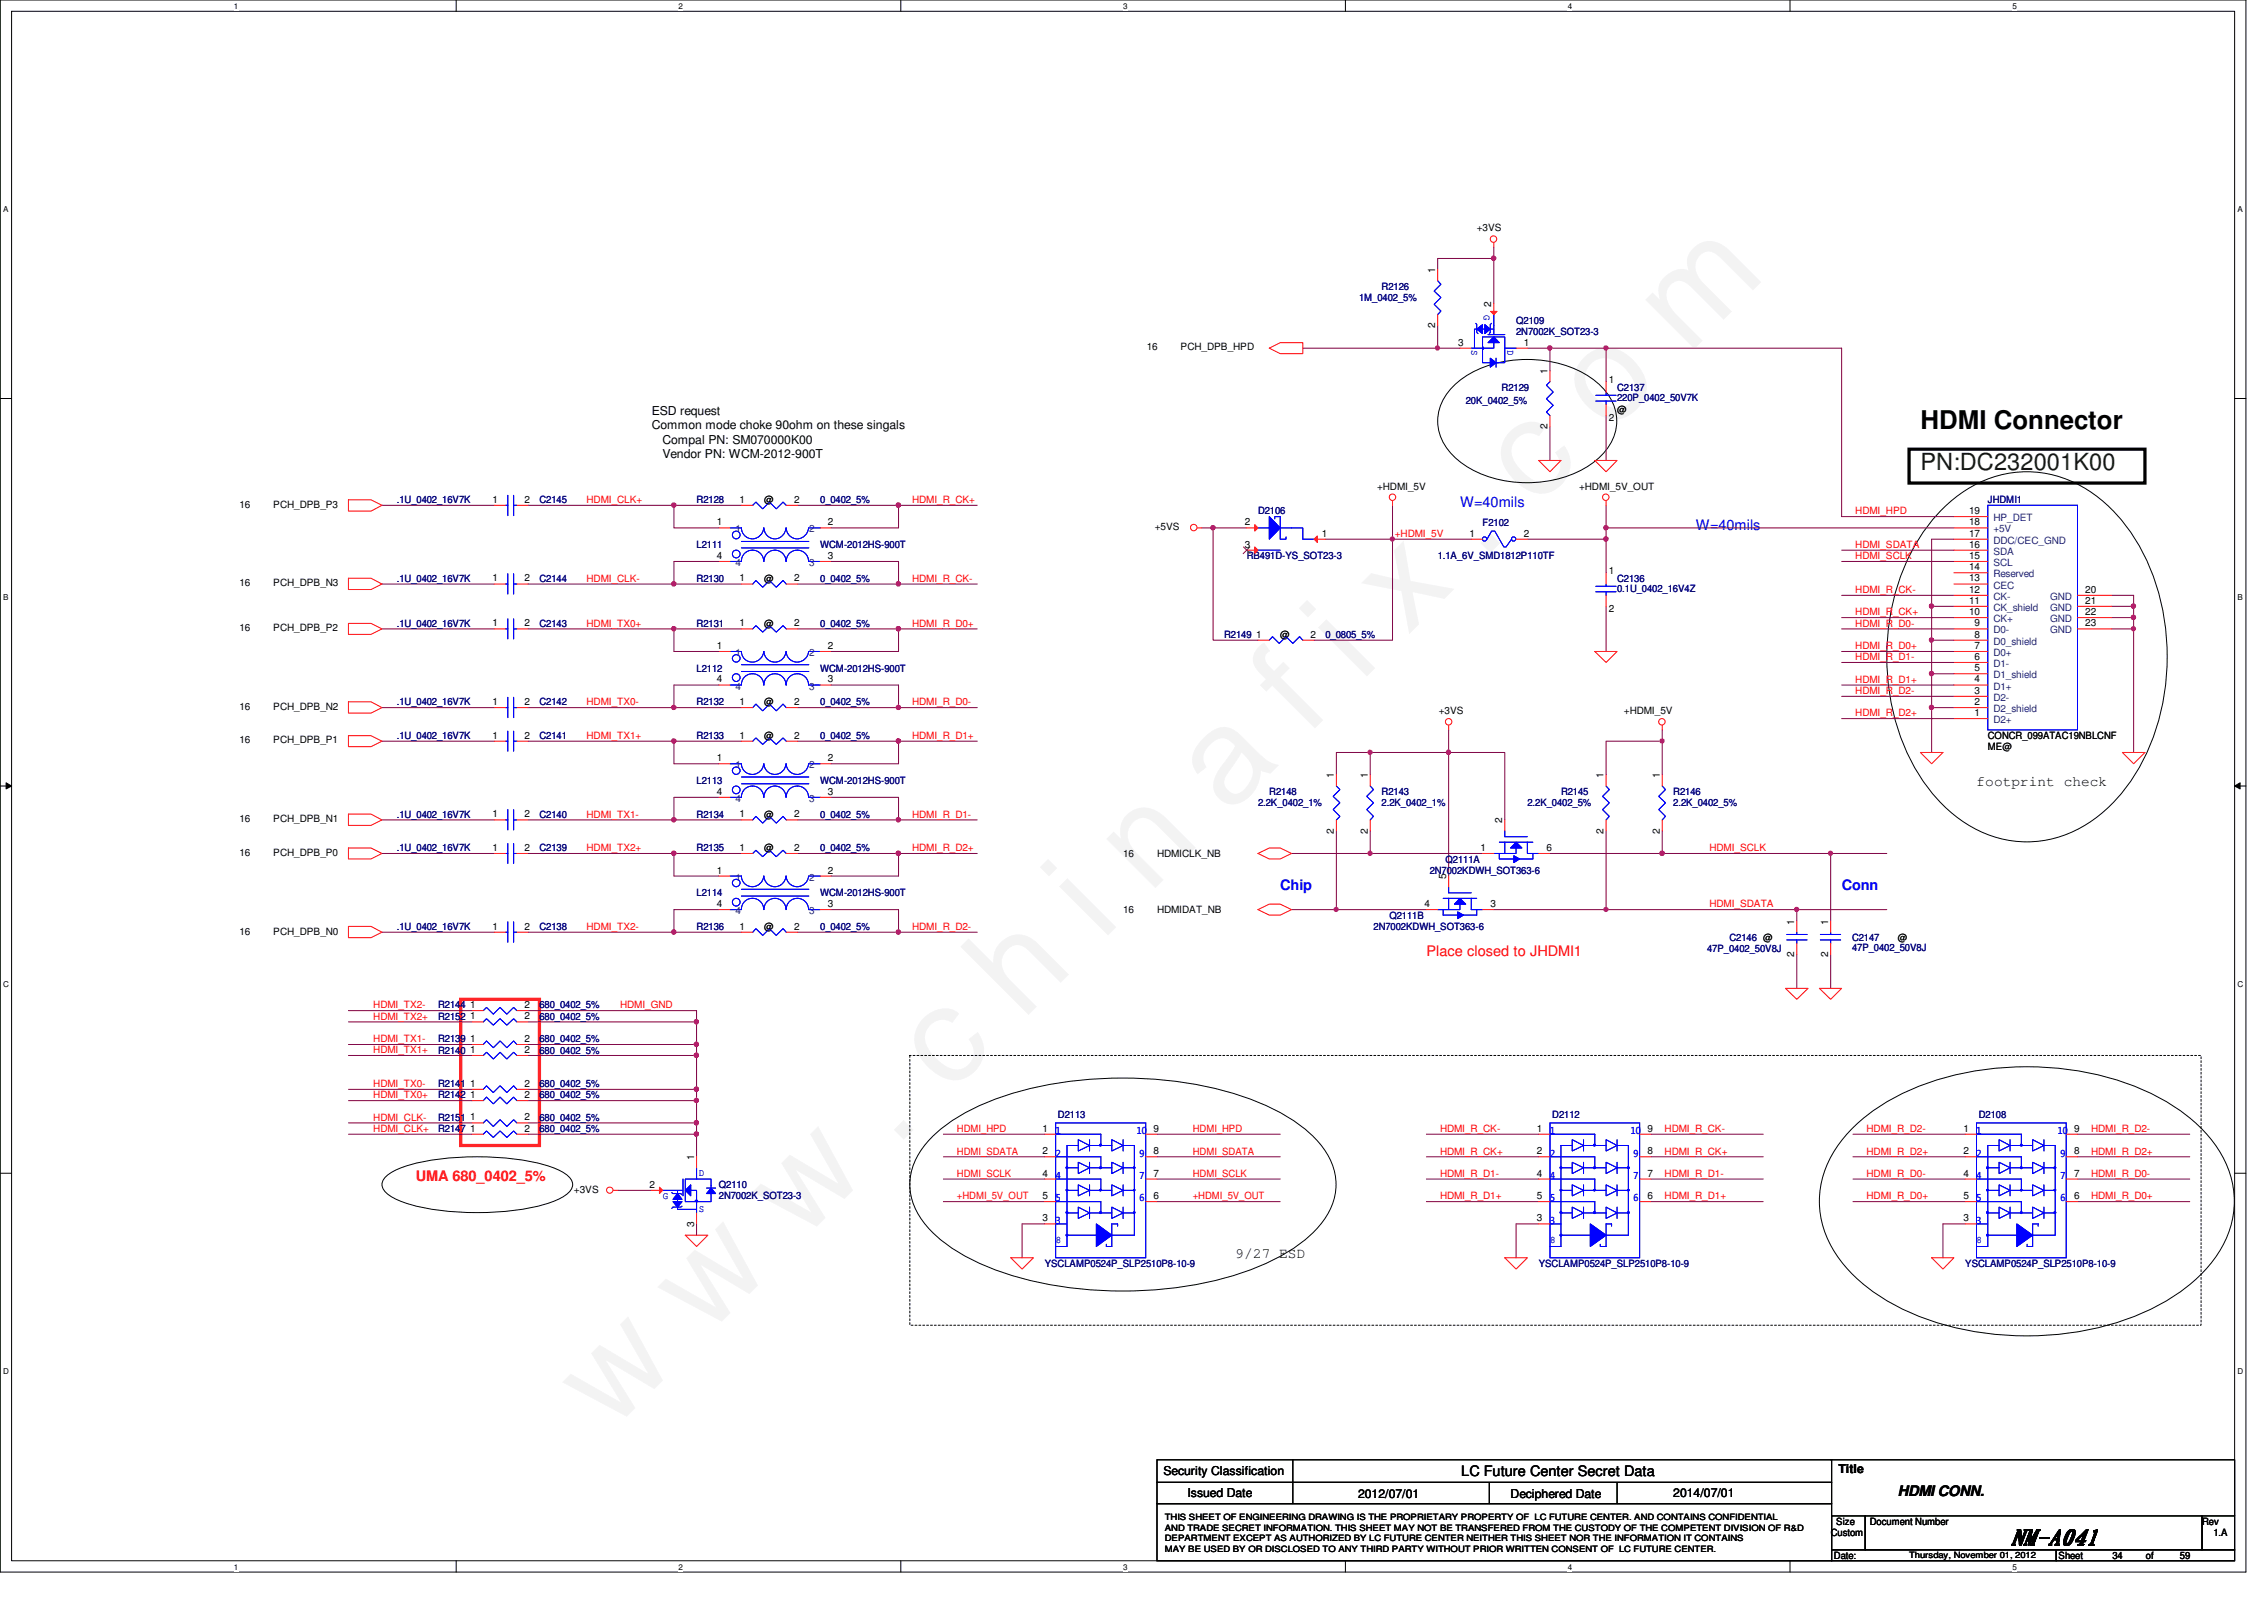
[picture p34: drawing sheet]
<svg xmlns="http://www.w3.org/2000/svg" width="297mm" height="210mm" viewBox="0 0 297 210" stroke-linecap="round" stroke-linejoin="round" font-family="sans-serif">
<defs><g id="words">
<text font-size="17.6" fill="#f0f" x="80.1" y="188" transform="rotate(-45 80.1 188)">w w w . c h i n a f i x . c o m</text>
<text font-size="3.4" x="252" y="56.2">HDMI Connector</text>
<text font-size="3.1" fill="#004000" x="252" y="61.7">PN:DC232001K00</text>
<text font-size="2.8" x="263.7" y="202.7">NM-A041</text>
<g font-size="1.9" fill="#00f">
<text x="191.6" y="66.5">W=40mils</text>
<text x="222.5" y="69.5">W=40mils</text>
<text x="168" y="116.7">Chip</text>
<text x="241.6" y="116.7">Conn</text>
</g>
<g font-size="1.9">
<text x="259.3" y="103.1">footprint check</text>
<text x="162.1" y="165">9/27 ESD</text>
<text x="191.7" y="193.7">LC Future Center Secret Data</text>
<text x="249" y="196.2">HDMI CONN.</text>
</g>
<g font-size="1.9" fill="#f00">
<text x="187.2" y="125.4">Place closed to JHDMI1</text>
<text x="54.6" y="155">UMA 680_0402_5%</text>
</g>
<g font-size="1.6">
<text x="85.5" y="54.5">ESD request</text>
<text x="85.5" y="56.3">Common mode choke 90ohm on these singals</text>
<text x="86.9" y="58.2">Compal PN: SM070000K00</text>
<text x="86.9" y="60.1">Vendor PN: WCM-2012-900T</text>
<text x="152.7" y="193.5">Security Classification</text>
<text x="155.8" y="196.3">Issued Date</text>
<text x="178.2" y="196.5">2012/07/01</text>
<text x="198.2" y="196.5">Deciphered Date</text>
<text x="219.5" y="196.3">2014/07/01</text>
<text x="241.2" y="193.2">Title</text>
</g>
<g font-size="1.3">
<text x="188.3" y="35.8" transform="rotate(-90 188.3 35.8)">1</text>
<text x="193.8" y="30.4">+3VS</text>
<text x="195.7" y="40.3" transform="rotate(-90 195.7 40.3)">2</text>
<text x="150.4" y="46">16</text>
<text x="154.9" y="46">PCH_DPB_HPD</text>
<text x="188.3" y="43.1" transform="rotate(-90 188.3 43.1)">2</text>
<text x="191.3" y="45.3">3</text>
<text x="199.9" y="45.3">1</text>
<text x="203" y="49.1" transform="rotate(-90 203 49.1)">1</text>
<text x="211.1" y="50.2">1</text>
<text x="203" y="56.3" transform="rotate(-90 203 56.3)">2</text>
<text x="211.1" y="55.2">2</text>
<text x="212.2" y="54.2">@</text>
<text x="64.6" y="66">1</text>
<text x="68.8" y="66">2</text>
<text x="97" y="66">1</text>
<text x="100.2" y="66">@</text>
<text x="104.2" y="66">2</text>
<text x="180.7" y="64.3">+HDMI_5V</text>
<text x="207.2" y="64.3">+HDMI_5V_OUT</text>
<text x="31.4" y="66.6">16</text>
<text x="35.9" y="66.6">PCH_DPB_P3</text>
<text x="94.1" y="68.9">1</text>
<text x="108.6" y="68.9">2</text>
<text x="151.5" y="69.6">+5VS</text>
<text x="163.3" y="68.9">2</text>
<text x="163.3" y="71.8">3</text>
<text x="173.4" y="70.4">1</text>
<text x="192.8" y="70.4">1</text>
<text x="199.9" y="70.4">2</text>
<text x="258.4" y="71.8">16</text>
<text x="258.4" y="70.4">17</text>
<text x="258.4" y="68.9">18</text>
<text x="258.4" y="67.4">19</text>
<text x="31.4" y="76.9">16</text>
<text x="35.9" y="76.9">PCH_DPB_N3</text>
<text x="64.6" y="76.3">1</text>
<text x="68.8" y="76.3">2</text>
<text x="94.1" y="73.3">4</text>
<text x="97" y="76.3">1</text>
<text x="100.2" y="76.3">@</text>
<text x="104.2" y="76.3">2</text>
<text x="108.6" y="73.3">3</text>
<text x="211.1" y="75.3">1</text>
<text x="258.4" y="77.8">12</text>
<text x="258.4" y="76.3">13</text>
<text x="258.4" y="74.8">14</text>
<text x="258.4" y="73.3">15</text>
<text x="273.6" y="77.8">20</text>
<text x="31.4" y="82.8">16</text>
<text x="35.9" y="82.8">PCH_DPB_P2</text>
<text x="64.6" y="82.2">1</text>
<text x="68.8" y="82.2">2</text>
<text x="97" y="82.2">1</text>
<text x="100.2" y="82.2">@</text>
<text x="104.2" y="82.2">2</text>
<text x="164.8" y="83.7">1</text>
<text x="168" y="83.7">@</text>
<text x="172" y="83.7">2</text>
<text x="211.1" y="80.3">2</text>
<text x="258.4" y="80.7">10</text>
<text x="258.4" y="79.2">11</text>
<text x="259.1" y="83.7">8</text>
<text x="259.1" y="82.2">9</text>
<text x="273.6" y="79.2">21</text>
<text x="273.6" y="80.7">22</text>
<text x="273.6" y="82.2">23</text>
<text x="94.1" y="85.1">1</text>
<text x="94.1" y="89.5">4</text>
<text x="108.6" y="89.5">3</text>
<text x="108.6" y="85.1">2</text>
<text x="259.1" y="89.5">4</text>
<text x="259.1" y="88.1">5</text>
<text x="259.1" y="86.6">6</text>
<text x="259.1" y="85.1">7</text>
<text x="31.4" y="93.1">16</text>
<text x="35.9" y="93.1">PCH_DPB_N2</text>
<text x="64.6" y="92.5">1</text>
<text x="68.8" y="92.5">2</text>
<text x="97" y="92.5">1</text>
<text x="100.2" y="92.5">@</text>
<text x="104.2" y="92.5">2</text>
<text x="188.8" y="93.7">+3VS</text>
<text x="213.1" y="93.7">+HDMI_5V</text>
<text x="259.1" y="93.9">1</text>
<text x="259.1" y="92.5">2</text>
<text x="259.1" y="91">3</text>
<text x="31.4" y="97.5">16</text>
<text x="35.9" y="97.5">PCH_DPB_P1</text>
<text x="64.6" y="96.9">1</text>
<text x="68.8" y="96.9">2</text>
<text x="94.1" y="99.9">1</text>
<text x="97" y="96.9">1</text>
<text x="100.2" y="96.9">@</text>
<text x="104.2" y="96.9">2</text>
<text x="108.6" y="99.9">2</text>
<text x="260.8" y="98.4">ME@</text>
<text x="260.8" y="96.9">CONCR_099ATAC19NBLCNF</text>
<text x="31.4" y="107.9">16</text>
<text x="35.9" y="107.9">PCH_DPB_N1</text>
<text x="64.6" y="107.2">1</text>
<text x="68.8" y="107.2">2</text>
<text x="94.1" y="104.3">4</text>
<text x="97" y="107.2">1</text>
<text x="100.2" y="107.3">@</text>
<text x="104.2" y="107.2">2</text>
<text x="108.6" y="104.3">3</text>
<text x="175" y="102.1" transform="rotate(-90 175 102.1)">1</text>
<text x="179.4" y="102.1" transform="rotate(-90 179.4 102.1)">1</text>
<text x="197.1" y="108" transform="rotate(-90 197.1 108)">2</text>
<text x="210.4" y="102.1" transform="rotate(-90 210.4 102.1)">1</text>
<text x="217.8" y="102.1" transform="rotate(-90 217.8 102.1)">1</text>
<text x="31.4" y="112.3">16</text>
<text x="35.9" y="112.3">PCH_DPB_P0</text>
<text x="64.6" y="111.6">1</text>
<text x="68.8" y="111.6">2</text>
<text x="97" y="111.6">1</text>
<text x="100.2" y="111.7">@</text>
<text x="104.2" y="111.6">2</text>
<text x="147.4" y="112.4">16</text>
<text x="151.8" y="112.4">HDMICLK_NB</text>
<text x="175" y="109.3" transform="rotate(-90 175 109.3)">2</text>
<text x="179.4" y="109.3" transform="rotate(-90 179.4 109.3)">2</text>
<text x="194.3" y="111.6">1</text>
<text x="202.9" y="111.6">6</text>
<text x="210.4" y="109.3" transform="rotate(-90 210.4 109.3)">2</text>
<text x="217.8" y="109.3" transform="rotate(-90 217.8 109.3)">2</text>
<text x="94.1" y="114.6">1</text>
<text x="94.1" y="119">4</text>
<text x="108.6" y="119">3</text>
<text x="108.6" y="114.6">2</text>
<text x="147.4" y="119.8">16</text>
<text x="151.8" y="119.8">HDMIDAT_NB</text>
<text x="186.9" y="119">4</text>
<text x="189.7" y="115.4" transform="rotate(-90 189.7 115.4)">5</text>
<text x="195.5" y="119">3</text>
<text x="31.4" y="122.6">16</text>
<text x="35.9" y="122.6">PCH_DPB_N0</text>
<text x="64.6" y="122">1</text>
<text x="68.8" y="122">2</text>
<text x="97" y="122">1</text>
<text x="100.2" y="122">@</text>
<text x="104.2" y="122">2</text>
<text x="235.4" y="125.5" transform="rotate(-90 235.4 125.5)">2</text>
<text x="235.4" y="121.3" transform="rotate(-90 235.4 121.3)">1</text>
<text x="239.9" y="125.5" transform="rotate(-90 239.9 125.5)">2</text>
<text x="239.9" y="121.3" transform="rotate(-90 239.9 121.3)">1</text>
<text x="249" y="123.5">@</text>
<text x="61.7" y="132.2">1</text>
<text x="61.7" y="136.7">1</text>
<text x="61.7" y="133.7">1</text>
<text x="68.8" y="132.2">2</text>
<text x="68.8" y="136.7">2</text>
<text x="68.8" y="133.7">2</text>
<text x="61.7" y="138.1">1</text>
<text x="61.7" y="142.6">1</text>
<text x="68.8" y="138.1">2</text>
<text x="68.8" y="142.6">2</text>
<text x="61.7" y="148.5">1</text>
<text x="61.7" y="144.1">1</text>
<text x="61.7" y="147">1</text>
<text x="68.8" y="148.5">2</text>
<text x="68.8" y="144.1">2</text>
<text x="68.8" y="147">2</text>
<text x="136.8" y="148.5">1</text>
<text x="151.3" y="148.5">9</text>
<text x="201.6" y="148.5">1</text>
<text x="216.2" y="148.5">9</text>
<text x="257.6" y="148.5">1</text>
<text x="272.1" y="148.5">9</text>
<text x="85.2" y="155.8">2</text>
<text x="91.1" y="152.2" transform="rotate(-90 91.1 152.2)">1</text>
<text x="136.8" y="154.3">4</text>
<text x="136.8" y="151.4">2</text>
<text x="151.3" y="154.3">7</text>
<text x="151.3" y="151.4">8</text>
<text x="201.6" y="154.3">4</text>
<text x="201.6" y="151.4">2</text>
<text x="216.2" y="154.3">7</text>
<text x="216.2" y="151.4">8</text>
<text x="257.6" y="154.3">4</text>
<text x="257.6" y="151.4">2</text>
<text x="272.1" y="154.3">7</text>
<text x="272.1" y="151.4">8</text>
<text x="75.3" y="156.5">+3VS</text>
<text x="91.1" y="160.9" transform="rotate(-90 91.1 160.9)">3</text>
<text x="136.8" y="157.3">5</text>
<text x="136.8" y="160.2">3</text>
<text x="151.3" y="157.3">6</text>
<text x="201.6" y="157.3">5</text>
<text x="201.6" y="160.2">3</text>
<text x="216.2" y="157.3">6</text>
<text x="257.6" y="157.3">5</text>
<text x="257.6" y="160.2">3</text>
<text x="272.1" y="157.3">6</text>
<text x="240.2" y="201.5">Custom</text>
<text x="240.9" y="200.1">Size</text>
<text x="245.3" y="200.1">Document Number</text>
<text x="288.9" y="200.1">Rev</text>
<text x="290.4" y="201.5">1.A</text>
<text x="240.6" y="204.5">Date:</text>
<text x="270.1" y="204.5">Sheet</text>
<text x="277.2" y="204.5">34</text>
<text x="281.6" y="204.5">of</text>
<text x="286" y="204.5">59</text>
</g>
<g font-size="1.3" fill="#000080">
<text x="178.3" y="39.5">1M_0402_5%</text>
<text x="181.3" y="38">R2126</text>
<text x="198.9" y="42.5">Q2109</text>
<text x="198.9" y="43.9">2N7002K_SOT23-3</text>
<text x="192.3" y="53">20K_0402_5%</text>
<text x="197" y="51.3">R2129</text>
<text x="212.2" y="51.3">C2137</text>
<text x="212.2" y="52.6">220P_0402_50V7K</text>
<text x="52.1" y="66">.1U_0402_16V7K</text>
<text x="70.8" y="66">C2145</text>
<text x="91.4" y="66">R2128</text>
<text x="107.6" y="66">0_0402_5%</text>
<text x="260.8" y="66">JHDMI1</text>
<text x="91.4" y="71.9">L2111</text>
<text x="107.6" y="71.9">WCM-2012HS-900T</text>
<text x="165.1" y="67.5">D2106</text>
<text x="194.5" y="69">F2102</text>
<text x="52.1" y="76.3">.1U_0402_16V7K</text>
<text x="70.8" y="76.3">C2144</text>
<text x="91.4" y="76.3">R2130</text>
<text x="107.6" y="76.3">0_0402_5%</text>
<text x="163.6" y="73.4">RB491D-YS_SOT23-3</text>
<text x="188.6" y="73.4">1.1A_6V_SMD1812P110TF</text>
<text x="212.2" y="76.3">C2136</text>
<text x="212.2" y="77.6">0.1U_0402_16V4Z</text>
<text x="52.1" y="82.2">.1U_0402_16V7K</text>
<text x="70.8" y="82.2">C2143</text>
<text x="91.4" y="82.2">R2131</text>
<text x="107.6" y="82.2">0_0402_5%</text>
<text x="160.6" y="83.7">R2149</text>
<text x="173.9" y="83.7">0_0805_5%</text>
<text x="91.4" y="88.1">L2112</text>
<text x="107.6" y="88.1">WCM-2012HS-900T</text>
<text x="52.1" y="92.5">.1U_0402_16V7K</text>
<text x="70.8" y="92.5">C2142</text>
<text x="91.4" y="92.5">R2132</text>
<text x="107.6" y="92.5">0_0402_5%</text>
<text x="52.1" y="96.9">.1U_0402_16V7K</text>
<text x="70.8" y="96.9">C2141</text>
<text x="91.4" y="96.9">R2133</text>
<text x="107.6" y="96.9">0_0402_5%</text>
<text x="52.1" y="107.3">.1U_0402_16V7K</text>
<text x="70.8" y="107.3">C2140</text>
<text x="91.4" y="107.3">R2134</text>
<text x="91.4" y="102.8">L2113</text>
<text x="107.6" y="107.3">0_0402_5%</text>
<text x="107.6" y="102.8">WCM-2012HS-900T</text>
<text x="165.1" y="105.8">2.2K_0402_1%</text>
<text x="166.5" y="104.3">R2148</text>
<text x="181.3" y="104.3">R2143</text>
<text x="181.3" y="105.8">2.2K_0402_1%</text>
<text x="200.4" y="105.8">2.2K_0402_5%</text>
<text x="204.8" y="104.3">R2145</text>
<text x="219.5" y="104.3">R2146</text>
<text x="219.5" y="105.8">2.2K_0402_5%</text>
<text x="52.1" y="111.7">.1U_0402_16V7K</text>
<text x="70.8" y="111.7">C2139</text>
<text x="91.4" y="111.7">R2135</text>
<text x="107.6" y="111.7">0_0402_5%</text>
<text x="189.6" y="113.2">Q2111A</text>
<text x="91.4" y="117.6">L2114</text>
<text x="107.6" y="117.6">WCM-2012HS-900T</text>
<text x="187.6" y="114.6">2N7002KDWH_SOT363-6</text>
<text x="52.1" y="122">.1U_0402_16V7K</text>
<text x="70.8" y="122">C2138</text>
<text x="91.4" y="122">R2136</text>
<text x="107.6" y="122">0_0402_5%</text>
<text x="180.2" y="122">2N7002KDWH_SOT363-6</text>
<text x="182.3" y="120.5">Q2111B</text>
<text x="224" y="124.9">47P_0402_50V8J</text>
<text x="226.9" y="123.5">C2146 @</text>
<text x="243" y="123.5">C2147</text>
<text x="243" y="124.8">47P_0402_50V8J</text>
<text x="57.5" y="132.3">R2144</text>
<text x="57.5" y="136.7">R2139</text>
<text x="57.5" y="133.8">R2152</text>
<text x="70.8" y="132.3">680_0402_5%</text>
<text x="70.8" y="136.7">680_0402_5%</text>
<text x="70.8" y="133.8">680_0402_5%</text>
<text x="57.5" y="138.2">R2140</text>
<text x="57.5" y="142.6">R2141</text>
<text x="70.8" y="138.2">680_0402_5%</text>
<text x="70.8" y="142.6">680_0402_5%</text>
<text x="57.5" y="148.5">R2147</text>
<text x="57.5" y="144.1">R2142</text>
<text x="57.5" y="147">R2151</text>
<text x="70.8" y="148.5">680_0402_5%</text>
<text x="70.8" y="144.1">680_0402_5%</text>
<text x="70.8" y="147">680_0402_5%</text>
<text x="138.8" y="146.7">D2113</text>
<text x="203.7" y="146.7">D2112</text>
<text x="259.6" y="146.7">D2108</text>
<text x="94.3" y="155.9">Q2110</text>
<text x="94.3" y="157.4">2N7002K_SOT23-3</text>
<text x="137.1" y="166.2">YSCLAMP0524P_SLP2510P8-10-9</text>
<text x="201.9" y="166.2">YSCLAMP0524P_SLP2510P8-10-9</text>
<text x="257.8" y="166.2">YSCLAMP0524P_SLP2510P8-10-9</text>
</g>
<g font-size="1.3" fill="#00f">
<text x="194.7" y="41.3" transform="rotate(90 194.7 41.3)">G</text>
<text x="193.1" y="46" transform="rotate(90 193.1 46)">S</text>
<text x="197.8" y="46" transform="rotate(90 197.8 46)">D</text>
<text x="138.5" y="148.8">1</text>
<text x="149.2" y="148.8">10</text>
<text x="203.4" y="148.8">1</text>
<text x="214" y="148.8">10</text>
<text x="259.3" y="148.8">1</text>
<text x="270" y="148.8">10</text>
<text x="91.7" y="154.3">D</text>
<text x="138.5" y="154.6">4</text>
<text x="138.5" y="151.7">2</text>
<text x="149.5" y="154.6">7</text>
<text x="149.5" y="151.7">9</text>
<text x="203.4" y="154.6">4</text>
<text x="203.4" y="151.7">2</text>
<text x="214.3" y="154.6">7</text>
<text x="214.3" y="151.7">9</text>
<text x="259.3" y="154.6">4</text>
<text x="259.3" y="151.7">2</text>
<text x="270.3" y="154.6">7</text>
<text x="270.3" y="151.7">9</text>
<text x="86.9" y="157.4">G</text>
<text x="91.7" y="159">S</text>
<text x="138.5" y="157.6">5</text>
<text x="138.5" y="160.6">3</text>
<text x="149.5" y="157.6">6</text>
<text x="203.4" y="157.6">5</text>
<text x="203.4" y="160.6">3</text>
<text x="214.3" y="157.6">6</text>
<text x="259.3" y="157.6">5</text>
<text x="259.3" y="160.6">3</text>
<text x="270.3" y="157.6">6</text>
<text x="138.5" y="163.1">8</text>
<text x="203.4" y="163.1">8</text>
<text x="259.3" y="163.1">8</text>
</g>
<g font-size="1.3" fill="#f00">
<text x="77" y="66">HDMI_CLK+</text>
<text x="119.7" y="66">HDMI_R_CK+</text>
<text x="183" y="70.4">+HDMI_5V</text>
<text x="243.4" y="67.5">HDMI_HPD</text>
<text x="243.4" y="71.9">HDMI_SDATA</text>
<text x="77" y="76.3">HDMI_CLK-</text>
<text x="119.7" y="76.3">HDMI_R_CK-</text>
<text x="243.4" y="77.8">HDMI_R_CK-</text>
<text x="243.4" y="73.4">HDMI_SCLK</text>
<text x="77" y="82.2">HDMI_TX0+</text>
<text x="119.7" y="82.2">HDMI_R_D0+</text>
<text x="243.4" y="80.7">HDMI_R_CK+</text>
<text x="243.4" y="82.2">HDMI_R_D0-</text>
<text x="243.4" y="85.2">HDMI_R_D0+</text>
<text x="243.4" y="89.6">HDMI_R_D1+</text>
<text x="243.4" y="86.6">HDMI_R_D1-</text>
<text x="77" y="92.5">HDMI_TX0-</text>
<text x="119.7" y="92.5">HDMI_R_D0-</text>
<text x="243.4" y="94">HDMI_R_D2+</text>
<text x="243.4" y="91.1">HDMI_R_D2-</text>
<text x="77" y="96.9">HDMI_TX1+</text>
<text x="119.7" y="96.9">HDMI_R_D1+</text>
<text x="77" y="107.3">HDMI_TX1-</text>
<text x="119.7" y="107.3">HDMI_R_D1-</text>
<text x="77" y="111.7">HDMI_TX2+</text>
<text x="119.7" y="111.7">HDMI_R_D2+</text>
<text x="224.3" y="111.7">HDMI_SCLK</text>
<text x="224.3" y="119">HDMI_SDATA</text>
<text x="77" y="122">HDMI_TX2-</text>
<text x="119.7" y="122">HDMI_R_D2-</text>
<text x="49" y="136.7">HDMI_TX1-</text>
<text x="49" y="133.8">HDMI_TX2+</text>
<text x="49" y="132.3">HDMI_TX2-</text>
<text x="81.4" y="132.3">HDMI_GND</text>
<text x="49" y="142.6">HDMI_TX0-</text>
<text x="49" y="138.2">HDMI_TX1+</text>
<text x="49" y="148.5">HDMI_CLK+</text>
<text x="49" y="147">HDMI_CLK-</text>
<text x="49" y="144.1">HDMI_TX0+</text>
<text x="125.6" y="148.5">HDMI_HPD</text>
<text x="156.5" y="148.5">HDMI_HPD</text>
<text x="188.9" y="148.5">HDMI_R_CK-</text>
<text x="218.4" y="148.5">HDMI_R_CK-</text>
<text x="244.9" y="148.5">HDMI_R_D2-</text>
<text x="274.4" y="148.5">HDMI_R_D2-</text>
<text x="125.6" y="151.5">HDMI_SDATA</text>
<text x="125.6" y="154.4">HDMI_SCLK</text>
<text x="156.5" y="151.5">HDMI_SDATA</text>
<text x="156.5" y="154.4">HDMI_SCLK</text>
<text x="188.9" y="151.5">HDMI_R_CK+</text>
<text x="188.9" y="154.4">HDMI_R_D1-</text>
<text x="218.4" y="151.5">HDMI_R_CK+</text>
<text x="218.4" y="154.4">HDMI_R_D1-</text>
<text x="244.9" y="154.4">HDMI_R_D0-</text>
<text x="244.9" y="151.5">HDMI_R_D2+</text>
<text x="274.4" y="154.4">HDMI_R_D0-</text>
<text x="274.4" y="151.5">HDMI_R_D2+</text>
<text x="125.6" y="157.4">+HDMI_5V_OUT</text>
<text x="156.5" y="157.4">+HDMI_5V_OUT</text>
<text x="188.9" y="157.4">HDMI_R_D1+</text>
<text x="218.4" y="157.4">HDMI_R_D1+</text>
<text x="244.9" y="157.4">HDMI_R_D0+</text>
<text x="274.4" y="157.4">HDMI_R_D0+</text>
</g>
<g font-size="1.3" fill="#004080">
<text x="96.5" y="69.8">1</text>
<text x="106.2" y="69.8">2</text>
<text x="261.5" y="71.3">DDC/CEC_GND</text>
<text x="261.5" y="69.8">+5V</text>
<text x="261.5" y="68.4">HP_DET</text>
<text x="96.5" y="74.3">4</text>
<text x="106.2" y="74.3">3</text>
<text x="261.5" y="77.2">CEC</text>
<text x="261.5" y="75.7">Reserved</text>
<text x="261.5" y="74.3">SCL</text>
<text x="261.5" y="72.8">SDA</text>
<text x="261.5" y="83.1">D0-</text>
<text x="261.5" y="81.6">CK+</text>
<text x="261.5" y="80.1">CK_shield</text>
<text x="261.5" y="78.7">CK-</text>
<text x="269" y="78.7">GND</text>
<text x="269" y="80.1">GND</text>
<text x="269" y="81.6">GND</text>
<text x="269" y="83.1">GND</text>
<text x="96.5" y="86.1">1</text>
<text x="106.2" y="86.1">2</text>
<text x="261.5" y="89">D1_shield</text>
<text x="261.5" y="87.5">D1-</text>
<text x="261.5" y="86.1">D0+</text>
<text x="261.5" y="84.6">D0_shield</text>
<text x="96.5" y="90.5">4</text>
<text x="106.2" y="90.5">3</text>
<text x="261.5" y="94.9">D2+</text>
<text x="261.5" y="93.4">D2_shield</text>
<text x="261.5" y="91.9">D2-</text>
<text x="261.5" y="90.5">D1+</text>
<text x="96.5" y="100.8">1</text>
<text x="106.2" y="100.8">2</text>
<text x="96.5" y="105.2">4</text>
<text x="106.2" y="105.2">3</text>
<text x="96.5" y="115.5">1</text>
<text x="96.5" y="119.9">4</text>
<text x="106.2" y="119.9">3</text>
<text x="106.2" y="115.5">2</text>
</g>
<g font-size="1.1">
<text x="30.7" y="1.1">1</text>
<text x="89" y="1.1">2</text>
<text x="147.4" y="1.1">3</text>
<text x="205.7" y="1.1">4</text>
<text x="264" y="1.1">5</text>
<text x=".4" y="27.9">A</text>
<text x="293.6" y="27.9">A</text>
<text x=".4" y="78.7">B</text>
<text x="293.6" y="78.7">B</text>
<text x=".4" y="129.5">C</text>
<text x="293.6" y="129.5">C</text>
<text x=".4" y="180.3">D</text>
<text x="293.6" y="180.3">D</text>
<text x="152.8" y="202.2">DEPARTMENT EXCEPT AS AUTHORIZED BY LC FUTURE CENTER NEITHER THIS SHEET NOR THE INFORMATION IT CONTAINS</text>
<text x="152.8" y="203.6">MAY BE USED BY OR DISCLOSED TO ANY THIRD PARTY WITHOUT PRIOR WRITTEN CONSENT OF LC FUTURE CENTER.</text>
<text x="152.8" y="199.4">THIS SHEET OF ENGINEERING DRAWING IS THE PROPRIETARY PROPERTY OF LC FUTURE CENTER. AND CONTAINS CONFIDENTIAL</text>
<text x="152.8" y="200.8">AND TRADE SECRET INFORMATION. THIS SHEET MAY NOT BE TRANSFERED FROM THE CUSTODY OF THE COMPETENT DIVISION OF R&amp;D</text>
<text x="30.7" y="205.9">1</text>
<text x="89" y="205.9">2</text>
<text x="147.4" y="205.9">3</text>
<text x="205.7" y="205.9">4</text>
<text x="250.5" y="204.4">Thursday, November 01, 2012</text>
<text x="264" y="205.9">5</text>
</g>
</g></defs>
<path d="M0 0h294.7v206.2h-294.7zM1.5 1.5h291.7v203.3h-291.7z" fill="none" stroke="#000" stroke-width=".13"/>
<g fill="#fff">
<path d="M30.7 .2h.6v1.2h-.6z"/>
<path d="M30.7 204.9h.6v1.2h-.6z"/>
</g>
<path d="M59.9 0v1.5M59.9 204.8v1.4" fill="none" stroke="#000" stroke-width=".13"/>
<g fill="#fff">
<path d="M89 .2h.6v1.2h-.6z"/>
<path d="M89 204.9h.6v1.2h-.6z"/>
</g>
<path d="M118.2 0v1.5M118.2 204.8v1.4" fill="none" stroke="#000" stroke-width=".13"/>
<g fill="#fff">
<path d="M147.4 .2h.5v1.2h-.5z"/>
<path d="M147.4 204.9h.5v1.2h-.5z"/>
</g>
<path d="M176.5 0v1.5M176.5 204.8v1.4" fill="none" stroke="#000" stroke-width=".13"/>
<g fill="#fff">
<path d="M205.7 .2h.6v1.2h-.6z"/>
<path d="M205.7 204.9h.6v1.2h-.6z"/>
</g>
<path d="M234.9 0v1.5M234.9 204.8v1.4" fill="none" stroke="#000" stroke-width=".13"/>
<g fill="#fff">
<path d="M264 .2h.6v1.2h-.6z"/>
<path d="M264 204.9h.6v1.2h-.6z"/>
<path d="M.4 26.9h.7v1.2h-.7z"/>
<path d="M293.6 26.9h.7v1.2h-.7z"/>
<path d="M.4 77.7h.7v1.2h-.7z"/>
<path d="M293.6 77.7h.7v1.2h-.7z"/>
</g>
<path d="M0 52.3h1.5M293.2 52.3h1.5" fill="none" stroke="#000" stroke-width=".13"/>
<g fill="#fff">
<path d="M.4 128.5h.8v1.2h-.8z"/>
<path d="M293.6 128.5h.7v1.2h-.7z"/>
</g>
<path d="M0 103.1h1.5M.8 102.7l.7 .4-.7 .4zM293.2 103.1l.7-.4v.8zM293.2 103.1h1.5" fill="none" stroke="#000" stroke-width=".13"/>
<path d="M.8 102.7l.7 .4-.7 .4zM293.2 103.1l.7-.4v.8z" fill="#000"/>
<g fill="#fff">
<path d="M.4 179.3h.8v1.2h-.8z"/>
<path d="M293.6 179.3h.7v1.2h-.7z"/>
</g>
<path d="M254.6 67a15.1 15.1 0 0 1 16-4.3 18.9 18.9 0 0 1 9.8 8.5 30.6 30.6 0 0 1 0 29.9 19 19 0 0 1-9.8 8.6 14.8 14.8 0 0 1-14.8-3.3 25.8 25.8 0 0 1-8-16.1 29.9 29.9 0 0 1 4.6-20.6l1.1-1.4zM0 153.9h1.5M50.6 154.4a7.4 7.4 0 0 1 3.2-1.6 37.5 37.5 0 0 1 17.7 0 7.5 7.5 0 0 1 3.2 1.6 1.29 1.29 0 0 1 0 2 7.5 7.5 0 0 1-3.2 1.6 36.8 36.8 0 0 1-17.7 0 7.4 7.4 0 0 1-3.2-1.6 1.29 1.29 0 0 1 0-2zM122.8 148.7a29.1 29.1 0 0 1 13.1-6.1 53.3 53.3 0 0 1 26.8 1.1 24.1 24.1 0 0 1 10.2 6 7.9 7.9 0 0 1 0 11.4 21.8 21.8 0 0 1-8.3 5.3 51.8 51.8 0 0 1-28.7 1.8 29.2 29.2 0 0 1-13.1-6.1 9.2 9.2 0 0 1-3.4-6.7 9.2 9.2 0 0 1 3.4-6.7zM243.2 147.9a28.6 28.6 0 0 1 13.7-7 39.6 39.6 0 0 1 25.8 2.8 20.7 20.7 0 0 1 8.9 8 12.3 12.3 0 0 1-1.8 14.4 26.3 26.3 0 0 1-12.8 7.6 40.3 40.3 0 0 1-26.1-1.4 21.5 21.5 0 0 1-10.7-8.8 12.3 12.3 0 0 1 1.8-14.4zM293.2 153.9h1.5" fill="none" stroke="#000" stroke-width=".13"/>
<path d="M60.4 131.1h10.4v19.2h-10.4z" fill="none" stroke="#f00" stroke-width=".42"/>
<path d="M250.5 58.9h30.9v4.5h-30.9z" fill="none" stroke="#000" stroke-width=".42"/>
<path d="M119.4 138.5h169.4v35.4h-169.4z" fill="none" stroke="#000" stroke-width=".13" stroke-dasharray=".3 .3"/>
<path d="M50.1 76.6h14.7M50.1 66.3h14.7M210.7 69.3h45.7M277 78.1h2.9v1.4M45.7 137h16.2M45.7 134.1h16.2M45.7 132.6h16.2" fill="none" stroke="#800040" stroke-width=".13"/>
<circle cx="279.9" cy="79.5" r=".29" fill="#f0f"/>
<circle cx="279.9" cy="79.5" r=".29" fill="none" stroke="#f0f" stroke-width=".13"/>
<path d="M279.9 82.5v16.2" fill="none" stroke="#800040" stroke-width=".13"/>
<circle cx="279.9" cy="82.5" r=".29" fill="#f0f"/>
<circle cx="279.9" cy="82.5" r=".29" fill="none" stroke="#f0f" stroke-width=".13"/>
<path d="M277 81h2.9" fill="none" stroke="#800040" stroke-width=".13"/>
<circle cx="279.9" cy="81" r=".29" fill="#f0f"/>
<circle cx="279.9" cy="81" r=".29" fill="none" stroke="#f0f" stroke-width=".13"/>
<path d="M253.4 79.5h3" fill="none" stroke="#800040" stroke-width=".13"/>
<circle cx="253.4" cy="79.5" r=".29" fill="#f0f"/>
<circle cx="253.4" cy="79.5" r=".29" fill="none" stroke="#f0f" stroke-width=".13"/>
<path d="M253.4 79.5v4.5" fill="none" stroke="#800040" stroke-width=".13"/>
<circle cx="253.4" cy="84" r=".29" fill="#f0f"/>
<circle cx="253.4" cy="84" r=".29" fill="none" stroke="#f0f" stroke-width=".13"/>
<circle cx="253.4" cy="79.5" r=".29" fill="#f0f"/>
<circle cx="253.4" cy="79.5" r=".29" fill="none" stroke="#f0f" stroke-width=".13"/>
<path d="M253.4 92.8v5.9M253.4 84h3" fill="none" stroke="#800040" stroke-width=".13"/>
<circle cx="253.4" cy="92.8" r=".29" fill="#f0f"/>
<circle cx="253.4" cy="92.8" r=".29" fill="none" stroke="#f0f" stroke-width=".13"/>
<path d="M253.4 88.4v4.4" fill="none" stroke="#800040" stroke-width=".13"/>
<circle cx="253.4" cy="92.8" r=".29" fill="#f0f"/>
<circle cx="253.4" cy="92.8" r=".29" fill="none" stroke="#f0f" stroke-width=".13"/>
<circle cx="253.4" cy="88.4" r=".29" fill="#f0f"/>
<circle cx="253.4" cy="88.4" r=".29" fill="none" stroke="#f0f" stroke-width=".13"/>
<path d="M253.4 88.4h3M253.4 92.8h3" fill="none" stroke="#800040" stroke-width=".13"/>
<circle cx="253.4" cy="92.8" r=".29" fill="#f0f"/>
<circle cx="253.4" cy="92.8" r=".29" fill="none" stroke="#f0f" stroke-width=".13"/>
<path d="M253.4 84v4.4" fill="none" stroke="#800040" stroke-width=".13"/>
<circle cx="253.4" cy="88.4" r=".29" fill="#f0f"/>
<circle cx="253.4" cy="88.4" r=".29" fill="none" stroke="#f0f" stroke-width=".13"/>
<circle cx="253.4" cy="84" r=".29" fill="#f0f"/>
<circle cx="253.4" cy="84" r=".29" fill="none" stroke="#f0f" stroke-width=".13"/>
<path d="M256.4 70.7h-3v8.8M279.9 79.5v1.5" fill="none" stroke="#800040" stroke-width=".13"/>
<circle cx="279.9" cy="81" r=".29" fill="#f0f"/>
<circle cx="279.9" cy="81" r=".29" fill="none" stroke="#f0f" stroke-width=".13"/>
<circle cx="279.9" cy="79.5" r=".29" fill="#f0f"/>
<circle cx="279.9" cy="79.5" r=".29" fill="none" stroke="#f0f" stroke-width=".13"/>
<g fill="none" stroke="#800040" stroke-width=".13">
<path d="M210.7 45.7h30.9M241.6 67.8h14.8M241.6 78.1h14.8M241.6 73.7h14.8M241.6 81h14.8M241.6 85.5h14.8M241.6 82.5h14.8M241.6 89.9h14.8M241.6 86.9h14.8M241.6 94.3h14.8M241.6 91.4h14.8M218.1 112h22.1v8.8"/>
<path d="M240.2 125.2v4.5M45.7 148.8h16.2M45.7 147.3h16.2"/>
</g>
<circle cx="240.2" cy="111.9" r=".29" fill="#f0f"/>
<circle cx="240.2" cy="111.9" r=".29" fill="none" stroke="#f0f" stroke-width=".13"/>
<g fill="none" stroke="#800040" stroke-width=".13">
<path d="M241.6 45.7v22.1M241.6 72.2h14.8M277 79.5h2.9M50.1 92.8h14.7M50.1 82.5h14.7M50.1 97.2h14.7M279.9 81v1.5h-2.9M50.1 107.6h14.7M50.1 112h14.7M45.7 138.5h16.2M50.1 122.3h14.7M45.7 144.4h16.2"/>
<path d="M45.7 142.9h16.2"/>
</g>
<circle cx="279.9" cy="81" r=".29" fill="#f0f"/>
<circle cx="279.9" cy="81" r=".29" fill="none" stroke="#f0f" stroke-width=".13"/>
<path d="M235.7 119.3h11.9M240.2 112h7.4M243.1 154.7h14.7M243.1 157.6h14.7M243.1 151.8h14.7M243.1 148.8h14.7M272.6 154.7h14.7M272.6 157.6h14.7M272.6 151.8h14.7M272.6 148.8h14.7M257.8 160.6h-2.9v4.4" fill="none" stroke="#800040" stroke-width=".13"/>
<g fill="none" stroke="#f00" stroke-width=".13">
<path d="M45.7 75.9h3l1.4 .7-1.4 .7h-3zM45.7 65.6h3l1.4 .7-1.4 .8h-3zM64.8 66.3h1.5M45.7 92.1h3l1.4 .7-1.4 .8h-3zM45.7 81.8h3l1.4 .7-1.4 .7h-3zM45.7 96.5h3l1.4 .7-1.4 .8h-3zM252 98.7h2.9l-1.5 1.5zM278.5 98.7h2.9l-1.5 1.5zM45.7 106.8h3l1.4 .8-1.4 .7h-3zM45.7 111.2h3l1.4 .8-1.4 .7h-3zM45.7 121.5h3l1.4 .8-1.4 .7h-3zM61.9 132.6h1.5"/>
<path d="M238.7 129.7h2.9l-1.4 1.4zM61.9 148.8h1.5M61.9 144.4h1.5M253.4 165h3l-1.5 1.5z"/>
</g>
<path d="M151.8 191.5h88.5v3h-88.5zM151.8 194.5h88.5v2.8h-88.5zM151.8 197.3h88.5v7.5h-88.5zM169.6 191.5v5.8M195.4 194.5v2.8M212.2 194.5v2.8M240.2 191.5h53v7.4M240.3 198.9h4.4v4.4h-4.4zM244.7 198.9h44.2v4.4h-44.2zM288.9 198.9h4.3v4.4h-4.3zM240.3 203.3h29.5v1.5h-29.5zM269.8 203.3h23.4v1.5h-23.4z" fill="none" stroke="#000" stroke-width=".13"/>
<path d="M66.3 66.3h.3M66.6 65v2.6M67.4 65v2.6M67.4 66.3h.4M63.4 132.6l.4-.4 .9 .8 .9-.8 .9 .8 .9-.8 .4 .4M63.4 148.8l.4-.4 .9 .8 .9-.8 .9 .8 .9-.8 .4 .4M63.4 144.4l.4-.5 .9 .9 .9-.9 .9 .9 .9-.9 .4 .5M259.3 147.3h11.8v17.7h-11.8zM262.3 152.5l1.4 .7-1.4 .8zM263.7 152.5v1.5M263.7 153.2h3M268.2 153.2h1.4" fill="none" stroke="#00f" stroke-width=".13"/>
<path d="M265.1 153.1h.2v.2h-.2z" fill-rule="evenodd" fill="#00f"/>
<path d="M260.8 153.2h1.5M265.1 153.1h.2v.2h-.2z" fill="none" stroke="#00f" stroke-width=".13"/>
<path d="M260.7 153.1h.1v.2h-.1z" fill-rule="evenodd" fill="#00f"/>
<path d="M260.7 153.1h.1v.2h-.1z" fill="none" stroke="#00f" stroke-width=".13"/>
<path d="M260.7 159h.1v.2h-.1z" fill-rule="evenodd" fill="#00f"/>
<path d="M260.7 159h.1v.2h-.1z" fill="none" stroke="#00f" stroke-width=".13"/>
<path d="M260.7 156.1h.2l-.1 .1z" fill-rule="evenodd" fill="#00f"/>
<path d="M259.3 157.6h5.9M260.7 156.1h.2l-.1 .1z" fill="none" stroke="#00f" stroke-width=".13"/>
<path d="M265.1 159h.2v.2h-.2z" fill-rule="evenodd" fill="#00f"/>
<g fill="none" stroke="#00f" stroke-width=".13">
<path d="M259.3 148.8h5.9v1.5M259.3 151.8h5.9v1.4M259.3 154.7h5.9v1.5M260.8 156.2h1.5M260.8 159.1h1.5M262.3 155.4l1.4 .8-1.4 .7zM262.3 158.4l1.4 .7-1.4 .7zM262.3 149.5l1.4 .8-1.4 .7zM262.3 150.3h-1.5v11.7h5.9M263.7 155.4v1.5M263.7 158.4v1.4M263.7 149.5v1.5"/>
<path d="M263.7 156.2h3M263.7 159.1h3M263.7 150.3h3M265.1 159h.2v.2h-.2zM265.2 157.6v1.5M268.2 156.2h1.4M268.2 159.1h1.4M268.2 150.3h1.4v11.7h-4.4"/>
</g>
<path d="M265.1 156.1h.2l-.1 .1z" fill-rule="evenodd" fill="#00f"/>
<path d="M265.1 156.1h.2l-.1 .1z" fill="none" stroke="#00f" stroke-width=".13"/>
<path d="M265.1 150.1h.2v.2h-.2z" fill-rule="evenodd" fill="#00f"/>
<path d="M265.1 150.1h.2v.2h-.2z" fill="none" stroke="#00f" stroke-width=".13"/>
<path d="M260.7 162h.1v.1h-.1z" fill-rule="evenodd" fill="#00f"/>
<path d="M266.7 149.5l1.5 .8-1.5 .7zM266.7 152.5l1.5 .7-1.5 .8zM266.7 158.4l1.5 .7-1.5 .7zM266.7 155.4l1.5 .8-1.5 .7zM268.2 149.5v1.5M268.2 152.5v1.5M268.2 158.4v1.4M268.2 155.4v1.5M259.3 160.6h1.5M260.7 162h.1v.1h-.1zM260.8 162v1.5h-1.5" fill="none" stroke="#00f" stroke-width=".13"/>
<path d="M269.5 153.1h.2v.2h-.2z" fill-rule="evenodd" fill="#00f"/>
<path d="M269.5 153.1h.2v.2h-.2z" fill="none" stroke="#00f" stroke-width=".13"/>
<path d="M269.5 156.1h.2l-.1 .1z" fill-rule="evenodd" fill="#00f"/>
<path d="M269.5 156.1h.2l-.1 .1z" fill="none" stroke="#00f" stroke-width=".13"/>
<path d="M269.5 159h.2v.2h-.2z" fill-rule="evenodd" fill="#00f"/>
<path d="M269.5 159h.2v.2h-.2zM266.7 160.6v2.9" fill="none" stroke="#00f" stroke-width=".13"/>
<path d="M264.6 160.6l2.1 1.4-2.1 1.5z" fill="#00f"/>
<path d="M259.3 147.3h11.8v17.7h-11.8zM262.3 152.5l1.4 .7-1.4 .8zM263.7 152.5v1.5M263.7 153.2h3M268.2 153.2h1.4M264.6 160.6l2.1 1.4-2.1 1.5zM266 163.2v.3h.7M266.7 160.6h.7v.3" fill="none" stroke="#00f" stroke-width=".13"/>
<path d="M265.1 153.1h.2v.2h-.2z" fill-rule="evenodd" fill="#00f"/>
<path d="M260.8 153.2h1.5M265.1 153.1h.2v.2h-.2z" fill="none" stroke="#00f" stroke-width=".13"/>
<path d="M260.7 153.1h.1v.2h-.1z" fill-rule="evenodd" fill="#00f"/>
<path d="M260.7 153.1h.1v.2h-.1z" fill="none" stroke="#00f" stroke-width=".13"/>
<path d="M260.7 159h.1v.2h-.1z" fill-rule="evenodd" fill="#00f"/>
<path d="M260.7 159h.1v.2h-.1z" fill="none" stroke="#00f" stroke-width=".13"/>
<path d="M260.7 156.1h.2l-.1 .1z" fill-rule="evenodd" fill="#00f"/>
<path d="M259.3 157.6h5.9M260.7 156.1h.2l-.1 .1z" fill="none" stroke="#00f" stroke-width=".13"/>
<path d="M265.1 159h.2v.2h-.2z" fill-rule="evenodd" fill="#00f"/>
<g fill="none" stroke="#00f" stroke-width=".13">
<path d="M259.3 148.8h5.9v1.5M259.3 151.8h5.9v1.4M259.3 154.7h5.9v1.5M260.8 156.2h1.5M260.8 159.1h1.5M262.3 155.4l1.4 .8-1.4 .7zM262.3 158.4l1.4 .7-1.4 .7zM262.3 149.5l1.4 .8-1.4 .7zM262.3 150.3h-1.5v11.7h5.9M263.7 155.4v1.5M263.7 158.4v1.4M263.7 149.5v1.5"/>
<path d="M263.7 156.2h3M263.7 159.1h3M263.7 150.3h3M265.1 159h.2v.2h-.2zM265.2 157.6v1.5M268.2 156.2h1.4M268.2 159.1h1.4M268.2 150.3h1.4v11.7h-4.4"/>
</g>
<path d="M265.1 156.1h.2l-.1 .1z" fill-rule="evenodd" fill="#00f"/>
<path d="M265.1 156.1h.2l-.1 .1z" fill="none" stroke="#00f" stroke-width=".13"/>
<path d="M265.1 150.1h.2v.2h-.2z" fill-rule="evenodd" fill="#00f"/>
<path d="M265.1 150.1h.2v.2h-.2z" fill="none" stroke="#00f" stroke-width=".13"/>
<path d="M260.7 162h.1v.1h-.1z" fill-rule="evenodd" fill="#00f"/>
<path d="M266.7 149.5l1.5 .8-1.5 .7zM266.7 152.5l1.5 .7-1.5 .8zM266.7 158.4l1.5 .7-1.5 .7zM266.7 155.4l1.5 .8-1.5 .7zM268.2 149.5v1.5M268.2 152.5v1.5M268.2 158.4v1.4M268.2 155.4v1.5M259.3 160.6h1.5M260.7 162h.1v.1h-.1zM260.8 162v1.5h-1.5" fill="none" stroke="#00f" stroke-width=".13"/>
<path d="M269.5 153.1h.2v.2h-.2z" fill-rule="evenodd" fill="#00f"/>
<path d="M269.5 153.1h.2v.2h-.2z" fill="none" stroke="#00f" stroke-width=".13"/>
<path d="M269.5 156.1h.2l-.1 .1z" fill-rule="evenodd" fill="#00f"/>
<path d="M269.5 156.1h.2l-.1 .1z" fill="none" stroke="#00f" stroke-width=".13"/>
<path d="M269.5 159h.2v.2h-.2z" fill-rule="evenodd" fill="#00f"/>
<path d="M269.5 159h.2v.2h-.2zM266.7 160.6v2.9" fill="none" stroke="#00f" stroke-width=".13"/>
<path d="M264.6 160.6l2.1 1.4-2.1 1.5z" fill="#00f"/>
<g fill="none" stroke="#00f" stroke-width=".13">
<path d="M66.3 76.6h.3M66.6 75.3v2.6M67.4 75.3v2.6M67.4 76.6h.4M260.8 66.3h11.8v29.5h-11.8zM66.3 92.8h.3M66.3 97.2h.3M66.3 82.5h.3M66.6 91.5v2.6M66.6 95.9v2.6M66.6 81.2v2.6M67.4 91.5v2.6"/>
<path d="M67.4 95.9v2.6M67.4 81.2v2.6M67.4 92.8h.4M67.4 97.2h.4M67.4 82.5h.4M66.3 112h.3M66.3 107.6h.3M66.6 110.7v2.6M66.6 106.2v2.7M67.4 110.7v2.6M67.4 106.2v2.7M67.4 112h.4"/>
<path d="M67.4 107.6h.4M63.4 137l.4-.4 .9 .9 .9-.9 .9 .9 .9-.9 .4 .4M63.4 134.1l.4-.5 .9 .9 .9-.9 .9 .9 .9-.9 .4 .5M63.4 138.5l.4-.5 .9 .9 .9-.9 .9 .9 .9-.9 .4 .5M66.3 122.3h.3M66.6 120.9v2.7M67.4 120.9v2.7M67.4 122.3h.4M238.8 123.3h2.7M238.8 122.6h2.7M240.2 122.3v.3M240.2 123.3v.4"/>
<path d="M63.4 142.9l.4-.5 .9 .9 .9-.9 .9 .9 .9-.9 .4 .5M63.4 147.3l.4-.4 .9 .9 .9-.9 .9 .9 .9-.9 .4 .4M264.6 160.6l2.1 1.4-2.1 1.5zM266 163.2v.3h.7M266.7 160.6h.7v.3"/>
</g>
<g fill="none" stroke="#f00" stroke-width=".13">
<path d="M64.8 76.6h1.5M256.4 79.5h4.4M256.4 78.1h4.4M256.4 76.6h4.4M256.4 75.1h4.4M256.4 73.7h4.4M256.4 72.2h4.4M256.4 70.7h4.4M256.4 69.3h4.4M256.4 67.8h4.4M272.6 78.1h4.4M272.6 79.5h4.4"/>
<path d="M64.8 92.8h1.5M64.8 97.2h1.5M64.8 82.5h1.5M256.4 94.3h4.4M256.4 92.8h4.4M256.4 91.4h4.4M256.4 89.9h4.4M256.4 88.4h4.4M256.4 86.9h4.4M256.4 85.5h4.4M256.4 84h4.4M256.4 82.5h4.4"/>
<path d="M256.4 81h4.4M272.6 81h4.4M272.6 82.5h4.4M64.8 112h1.5M64.8 107.6h1.5M61.9 137h1.5M61.9 134.1h1.5M61.9 138.5h1.5M64.8 122.3h1.5M240.2 120.8v1.5M240.2 123.7v1.5M61.9 142.9h1.5"/>
<path d="M61.9 147.3h1.5M257.8 154.7h1.5M257.8 157.6h1.5M257.8 148.8h1.5M257.8 151.8h1.5M271.1 157.6h1.5M271.1 154.7h1.5M271.1 148.8h1.5M271.1 151.8h1.5M257.8 160.6h1.5"/>
</g>
<circle cx="279.9" cy="79.5" r=".29" fill="#f0f"/>
<circle cx="279.9" cy="79.5" r=".29" fill="none" stroke="#f0f" stroke-width=".13"/>
<circle cx="279.9" cy="82.5" r=".29" fill="#f0f"/>
<circle cx="279.9" cy="82.5" r=".29" fill="none" stroke="#f0f" stroke-width=".13"/>
<circle cx="279.9" cy="81" r=".29" fill="#f0f"/>
<circle cx="279.9" cy="81" r=".29" fill="none" stroke="#f0f" stroke-width=".13"/>
<circle cx="253.4" cy="79.5" r=".29" fill="#f0f"/>
<circle cx="253.4" cy="79.5" r=".29" fill="none" stroke="#f0f" stroke-width=".13"/>
<circle cx="253.4" cy="84" r=".29" fill="#f0f"/>
<circle cx="253.4" cy="84" r=".29" fill="none" stroke="#f0f" stroke-width=".13"/>
<circle cx="253.4" cy="79.5" r=".29" fill="#f0f"/>
<circle cx="253.4" cy="79.5" r=".29" fill="none" stroke="#f0f" stroke-width=".13"/>
<circle cx="253.4" cy="92.8" r=".29" fill="#f0f"/>
<circle cx="253.4" cy="92.8" r=".29" fill="none" stroke="#f0f" stroke-width=".13"/>
<circle cx="253.4" cy="92.8" r=".29" fill="#f0f"/>
<circle cx="253.4" cy="92.8" r=".29" fill="none" stroke="#f0f" stroke-width=".13"/>
<circle cx="253.4" cy="88.4" r=".29" fill="#f0f"/>
<circle cx="253.4" cy="88.4" r=".29" fill="none" stroke="#f0f" stroke-width=".13"/>
<circle cx="253.4" cy="92.8" r=".29" fill="#f0f"/>
<circle cx="253.4" cy="92.8" r=".29" fill="none" stroke="#f0f" stroke-width=".13"/>
<circle cx="253.4" cy="88.4" r=".29" fill="#f0f"/>
<circle cx="253.4" cy="88.4" r=".29" fill="none" stroke="#f0f" stroke-width=".13"/>
<circle cx="253.4" cy="84" r=".29" fill="#f0f"/>
<circle cx="253.4" cy="84" r=".29" fill="none" stroke="#f0f" stroke-width=".13"/>
<circle cx="279.9" cy="81" r=".29" fill="#f0f"/>
<circle cx="279.9" cy="81" r=".29" fill="none" stroke="#f0f" stroke-width=".13"/>
<circle cx="279.9" cy="79.5" r=".29" fill="#f0f"/>
<circle cx="279.9" cy="79.5" r=".29" fill="none" stroke="#f0f" stroke-width=".13"/>
<circle cx="240.2" cy="111.9" r=".29" fill="#f0f"/>
<circle cx="240.2" cy="111.9" r=".29" fill="none" stroke="#f0f" stroke-width=".13"/>
<circle cx="279.9" cy="81" r=".29" fill="#f0f"/>
<circle cx="279.9" cy="81" r=".29" fill="none" stroke="#f0f" stroke-width=".13"/>
<use href="#words"/>
</svg>
